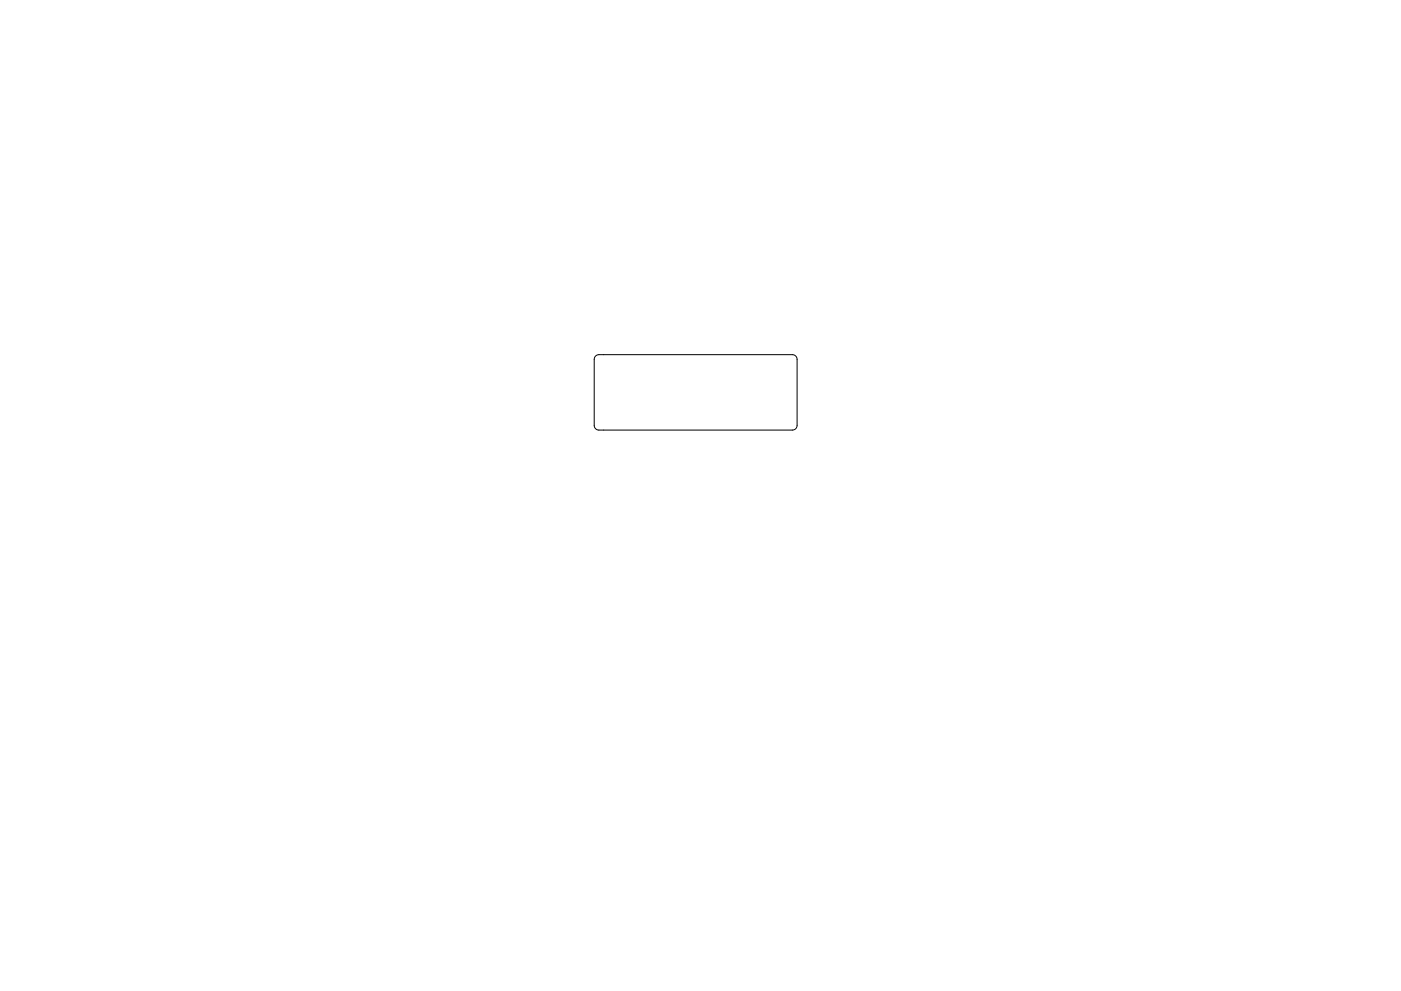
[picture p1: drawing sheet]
<svg xmlns="http://www.w3.org/2000/svg" width="297mm" height="210mm" viewBox="0 0 297 210" stroke-linecap="round" stroke-linejoin="round" font-family="sans-serif">
<path d="M126.3 75.5l.7-.3h41a1 1 0 0 1 1 1v14a1 1 0 0 1-1 1h-41a1 1 0 0 1-1-1v-14z" fill="none" stroke="#000" stroke-width=".21"/>
</svg>
